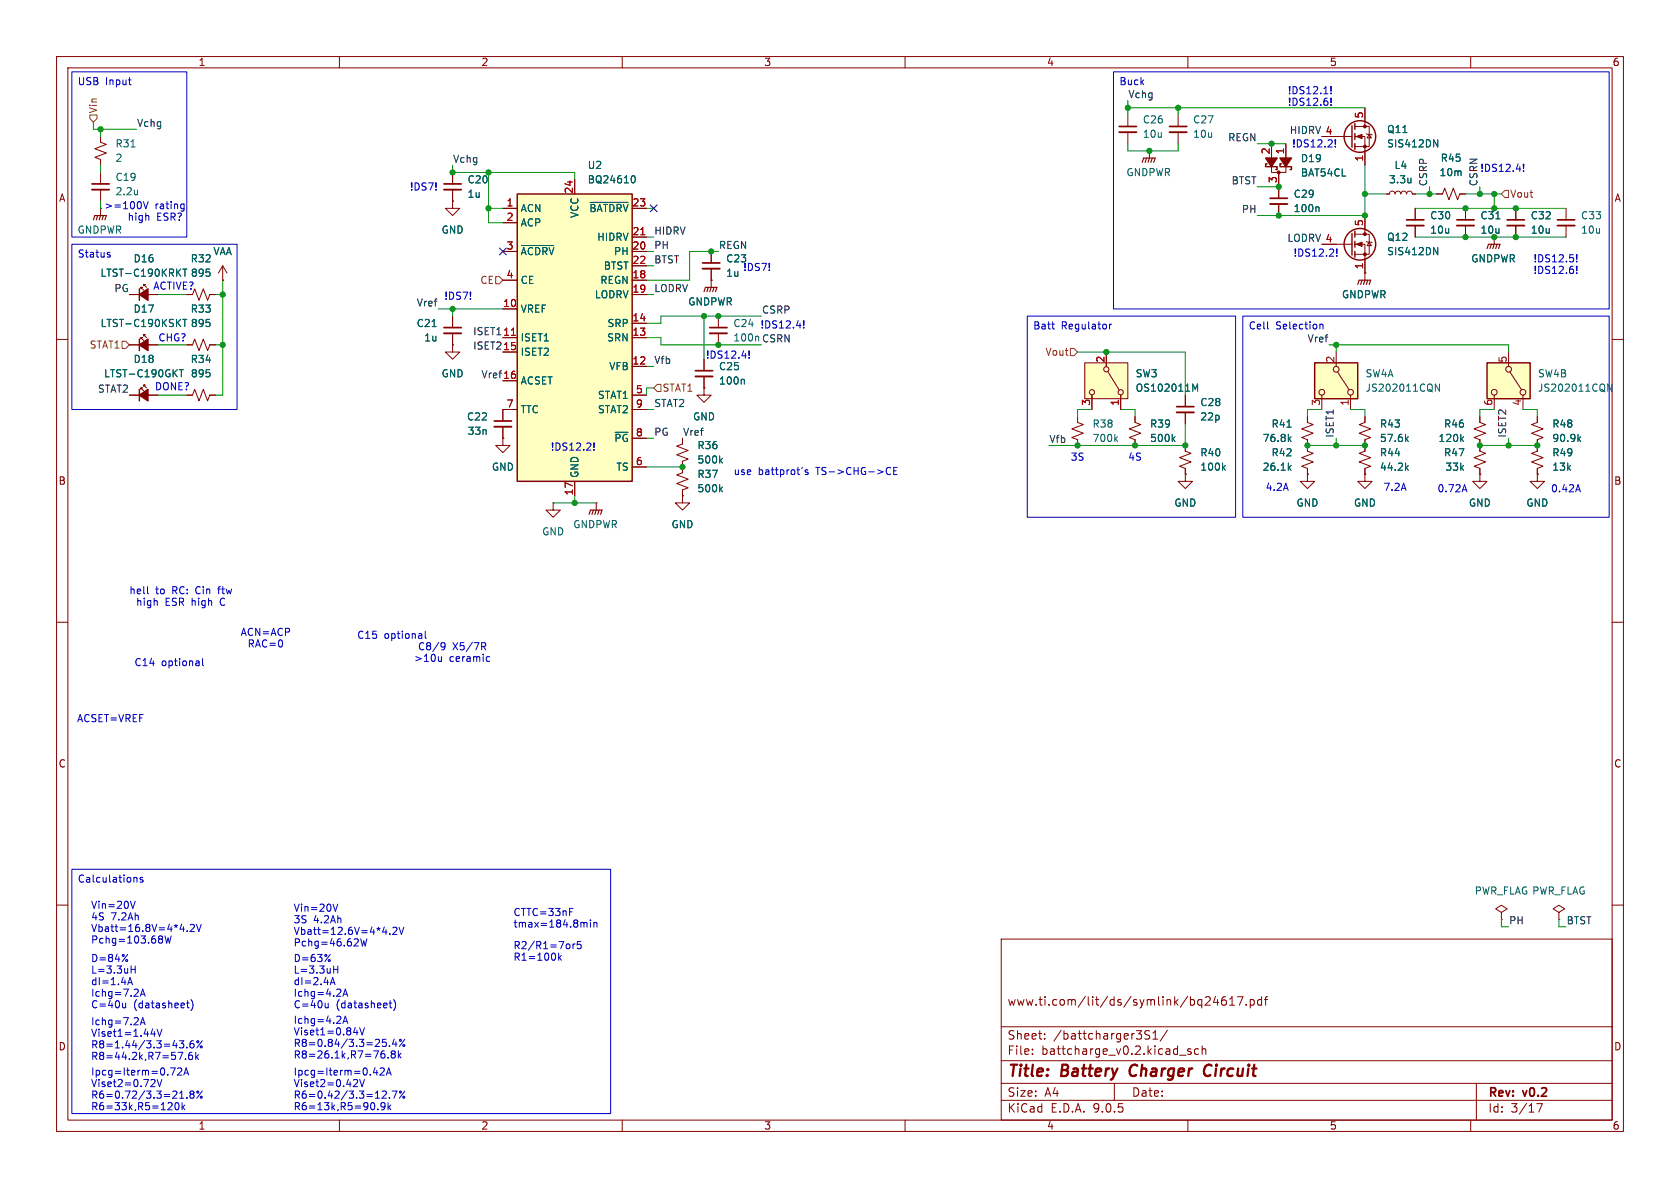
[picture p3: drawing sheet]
<svg xmlns="http://www.w3.org/2000/svg" width="297mm" height="210mm" viewBox="0 0 297 210" stroke-linecap="round" stroke-linejoin="round" font-family="sans-serif">
<defs><g id="words">
<g font-size="2.8" fill="#840000">
<text x="178" y="190.9">Title:</text>
<text x="187.7" y="190.9">Battery</text>
<text x="200.6" y="190.9">Charger</text>
<text x="214.5" y="190.9">Circuit</text>
</g>
<g font-size="2.1" fill="#840000">
<text x="178" y="178">www.ti.com/lit/ds/symlink/bq24617.pdf</text>
<text x="178" y="184">Sheet:</text>
<text x="186.2" y="184">/battcharger3S1/</text>
<text x="178" y="186.7">File:</text>
<text x="184.1" y="186.7">battcharge_v0.2.kicad_sch</text>
<text x="178" y="196.9">KiCad</text>
<text x="178" y="194.1">Size:</text>
<text x="184.7" y="194.1">A4</text>
<text x="185.7" y="196.9">E.D.A.</text>
<text x="193.3" y="196.9">9.0.5</text>
<text x="200" y="194.1">Date:</text>
<text x="263" y="194.3">Rev:</text>
<text x="263" y="196.9">Id:</text>
<text x="267.1" y="196.9">3/17</text>
<text x="269.4" y="194.3">v0.2</text>
</g>
<g font-size="1.8" fill="#840000">
<text x="35" y="11.9">1</text>
<text x="85" y="11.9">2</text>
<text x="135" y="11.9">3</text>
<text x="185" y="11.9">4</text>
<text x="235" y="11.9">5</text>
<text x="285" y="11.9">6</text>
<text x="10.3" y="35.9">A</text>
<text x="285.3" y="35.9">A</text>
<text x="261.6" y="41.5">10u</text>
<text x="10.3" y="85.9">B</text>
<text x="285.3" y="85.9">B</text>
<text x="10.3" y="135.9">C</text>
<text x="285.3" y="135.9">C</text>
<text x="10.3" y="185.9">D</text>
<text x="285.3" y="185.9">D</text>
<text x="35" y="199.9">1</text>
<text x="85" y="199.9">2</text>
<text x="135" y="199.9">3</text>
<text x="185" y="199.9">4</text>
<text x="235" y="199.9">5</text>
<text x="285" y="199.9">6</text>
</g>
<g font-size="1.8" fill="#0000c2">
<text x="13.7" y="15.4">USB</text>
<text x="18.6" y="15.4">Input</text>
<text x="197.8" y="15.4">Buck</text>
<text x="227.6" y="16.9">!DS12.1!</text>
<text x="227.6" y="18.9">!DS12.6!</text>
<text x="228.3" y="26.3">!DS12.2!</text>
<text x="72.4" y="33.9">!DS7!</text>
<text x="261.6" y="30.6">!DS12.4!</text>
<text x="18.4" y="37.2">&gt;=100V</text>
<text x="22.5" y="39.2">high</text>
<text x="27.4" y="37.2">rating</text>
<text x="27.7" y="39.2">ESR?</text>
<text x="13.7" y="45.9">Status</text>
<text x="228.6" y="45.6">!DS12.2!</text>
<text x="271" y="46.6">!DS12.5!</text>
<text x="27" y="51.4">ACTIVE?</text>
<text x="78.5" y="53.2">!DS7!</text>
<text x="131.3" y="48.1">!DS7!</text>
<text x="271" y="48.6">!DS12.6!</text>
<text x="134.4" y="58.3">!DS12.4!</text>
<text x="182.6" y="58.6">Batt</text>
<text x="187.6" y="58.6">Regulator</text>
<text x="220.7" y="58.6">Cell</text>
<text x="225.5" y="58.6">Selection</text>
<text x="27.9" y="60.6">CHG?</text>
<text x="124.7" y="63.6">!DS12.4!</text>
<text x="27.3" y="69.2">DONE?</text>
<text x="97.3" y="79.9">!DS12.2!</text>
<text x="189.2" y="81.6">3S</text>
<text x="199.3" y="81.6">4S</text>
<text x="129.6" y="84.2">use</text>
<text x="134" y="84.2">battprot's</text>
<text x="144.4" y="84.2">TS-&gt;CHG-&gt;CE</text>
<text x="223.6" y="87">4.2A</text>
<text x="244.5" y="87">7.2A</text>
<text x="254" y="87.2">0.72A</text>
<text x="274.1" y="87.2">0.42A</text>
<text x="22.8" y="105.3">hell</text>
<text x="23.9" y="107.3">high</text>
<text x="27.5" y="105.3">to</text>
<text x="29.2" y="107.3">ESR high</text>
<text x="30.6" y="105.3">RC:</text>
<text x="34.9" y="105.3">Cin</text>
<text x="39.1" y="105.3">ftw</text>
<text x="39.2" y="107.3">C</text>
<text x="42.4" y="112.6">ACN=ACP</text>
<text x="63" y="113.1">C15</text>
<text x="67.9" y="113.1">optional</text>
<text x="23.7" y="118">C14</text>
<text x="28.5" y="118">optional</text>
<text x="43.7" y="114.7">RAC=0</text>
<text x="73.1" y="117.2">&gt;10u</text>
<text x="73.8" y="115.2">C8/9</text>
<text x="79.4" y="117.2">ceramic</text>
<text x="80" y="115.2">X5/7R</text>
<text x="13.5" y="127.9">ACSET=VREF</text>
<text x="13.7" y="156.3">Calculations</text>
<text x="16" y="161">Vin=20V</text>
<text x="51.8" y="161.4">Vin=20V</text>
<text x="16" y="163">4S</text>
<text x="16" y="165.1">Vbatt=16.8V=4*4.2V</text>
<text x="16" y="167.1">Pchg=103.68W</text>
<text x="19.6" y="163">7.2Ah</text>
<text x="51.8" y="163.4">3S</text>
<text x="51.8" y="165.5">Vbatt=12.6V=4*4.2V</text>
<text x="51.8" y="167.5">Pchg=46.62W</text>
<text x="55.4" y="163.4">4.2Ah</text>
<text x="90.7" y="168">R2/R1=7or5</text>
<text x="90.7" y="162.3">CTTC=33nF</text>
<text x="90.7" y="164.3">tmax=184.8min</text>
<text x="16" y="170.4">D=84%</text>
<text x="16" y="172.4">L=3.3uH</text>
<text x="51.8" y="170.4">D=63%</text>
<text x="51.8" y="172.4">L=3.3uH</text>
<text x="90.7" y="170">R1=100k</text>
<text x="16" y="174.5">dI=1.4A</text>
<text x="16" y="176.5">Ichg=7.2A</text>
<text x="16" y="178.6">C=40u</text>
<text x="23.6" y="178.6">(datasheet)</text>
<text x="51.8" y="174.5">dI=2.4A</text>
<text x="51.8" y="176.5">Ichg=4.2A</text>
<text x="51.8" y="178.6">C=40u</text>
<text x="59.4" y="178.6">(datasheet)</text>
<text x="16" y="181.6">Ichg=7.2A</text>
<text x="16" y="183.6">Viset1=1.44V</text>
<text x="16" y="185.7">R8=1.44/3.3=43.6%</text>
<text x="51.8" y="181.3">Ichg=4.2A</text>
<text x="51.8" y="183.4">Viset1=0.84V</text>
<text x="51.8" y="185.4">R8=0.84/3.3=25.4%</text>
<text x="16" y="187.7">R8=44.2k,R7=57.6k</text>
<text x="16" y="190.5">Ipcg=Iterm=0.72A</text>
<text x="51.8" y="187.4">R8=26.1k,R7=76.8k</text>
<text x="51.8" y="190.5">Ipcg=Iterm=0.42A</text>
<text x="16" y="192.5">Viset2=0.72V</text>
<text x="16" y="194.5">R6=0.72/3.3=21.8%</text>
<text x="16" y="196.6">R6=33k,R5=120k</text>
<text x="51.8" y="192.5">Viset2=0.42V</text>
<text x="51.8" y="194.5">R6=0.42/3.3=12.7%</text>
<text x="51.8" y="196.6">R6=13k,R5=90.9k</text>
</g>
<g font-size="1.8" fill="#0f0f0f">
<text x="199.4" y="17.4">Vchg</text>
<text x="24.1" y="22.5">Vchg</text>
<text x="227.9" y="23.8">HIDRV 4</text>
<text x="80" y="28.9">Vchg</text>
<text x="217" y="25.1">REGN</text>
<text x="217.6" y="32.7">BTST</text>
<text x="252.4" y="33" transform="rotate(-90 252.4 33)">CSRP</text>
<text x="261.3" y="33" transform="rotate(-90 261.3 33)">CSRN</text>
<text x="115.6" y="41.6">HIDRV</text>
<text x="219.4" y="37.8">PH</text>
<text x="115.6" y="44.1">PH</text>
<text x="115.6" y="46.6">BTST</text>
<text x="127" y="44.1">REGN</text>
<text x="227.5" y="42.8">LODRV 4</text>
<text x="20.1" y="51.7">PG</text>
<text x="115.6" y="51.7">LODRV</text>
<text x="73.6" y="54.3">Vref</text>
<text x="83.6" y="59.3">ISET1</text>
<text x="134.6" y="55.5">CSRP</text>
<text x="83.6" y="61.9">ISET2</text>
<text x="115.6" y="64.4">Vfb</text>
<text x="129.5" y="60.6">100n CSRN</text>
<text x="231.1" y="60.6">Vref</text>
<text x="17.2" y="69.5">STAT2</text>
<text x="85" y="67">Vref 16</text>
<text x="115.6" y="72">STAT2</text>
<text x="115.6" y="77.1">PG</text>
<text x="120.6" y="77.1">Vref</text>
<text x="235.9" y="77.5" transform="rotate(-90 235.9 77.5)">ISET1</text>
<text x="266.4" y="77.5" transform="rotate(-90 266.4 77.5)">ISET2</text>
<text x="185.4" y="78.4">Vfb</text>
<text x="266.7" y="163.5">PH</text>
<text x="276.9" y="163.5">BTST</text>
</g>
<g font-size="1.8" fill="#725600">
<text x="17.4" y="20.1" transform="rotate(-90 17.4 20.1)">Vin</text>
<text x="266.9" y="35.2">Vout</text>
<text x="84.8" y="50.4">CE</text>
<text x="15.8" y="61.8">STAT1</text>
<text x="184.7" y="63.1">Vout</text>
<text x="117" y="69.4">STAT1</text>
</g>
<g font-size="1.8" fill="#006464">
<text x="201.9" y="22">C26</text>
<text x="210.8" y="22">C27</text>
<text x="245.1" y="23.7">Q11</text>
<text x="20.3" y="28.8">2</text>
<text x="20.3" y="26.3">R31</text>
<text x="201.9" y="24.6">10u</text>
<text x="210.8" y="24.6">10u</text>
<text x="229.9" y="28.9">D19</text>
<text x="245.1" y="26.3">SIS412DN</text>
<text x="254.6" y="28.8">R45</text>
<text x="20.3" y="32.2">C19</text>
<text x="20.3" y="34.7">2.2u</text>
<text x="82.6" y="35.2">1u</text>
<text x="82.6" y="32.6">C20</text>
<text x="103.8" y="30.1">U2</text>
<text x="103.8" y="32.6">BQ24610</text>
<text x="199" y="31.3">GNDPWR</text>
<text x="228.6" y="35.2">C29</text>
<text x="229.9" y="31.4">BAT54CL</text>
<text x="245.5" y="32.6">3.3u</text>
<text x="246.4" y="30.1">L4</text>
<text x="254.4" y="31.3">10m</text>
<text x="13.6" y="41.5">GNDPWR</text>
<text x="78" y="41.5">GND</text>
<text x="91.9" y="37.7">ACN</text>
<text x="91.9" y="40.2">ACP</text>
<text x="102.5" y="38.6" transform="rotate(-90 102.5 38.6)">VCC</text>
<text x="104.1" y="37.7">~{BATDRV}</text>
<text x="228.6" y="37.7">100n</text>
<text x="252.7" y="39">C30</text>
<text x="252.7" y="41.5">10u</text>
<text x="261.6" y="39">C31</text>
<text x="270.5" y="39">C32</text>
<text x="270.5" y="41.5">10u</text>
<text x="279.4" y="39">C33</text>
<text x="279.4" y="41.5">10u</text>
<text x="23.5" y="46.6">D16</text>
<text x="33.6" y="46.6">R32</text>
<text x="37.6" y="45.3">VAA</text>
<text x="91.9" y="45.3">~{ACDRV}</text>
<text x="105.5" y="42.8">HIDRV</text>
<text x="106.6" y="47.9">BTST</text>
<text x="108.4" y="45.3">PH</text>
<text x="128.3" y="46.6">C23</text>
<text x="245.1" y="42.8">Q12</text>
<text x="245.1" y="45.3">SIS412DN</text>
<text x="260" y="46.6">GNDPWR</text>
<text x="17.7" y="49.1">LTST-C190KRKT</text>
<text x="33.6" y="49.1">895</text>
<text x="91.9" y="50.4">CE</text>
<text x="105.1" y="52.9">LODRV</text>
<text x="106" y="50.4">REGN</text>
<text x="128.3" y="49.1">1u</text>
<text x="237.1" y="52.9">GNDPWR</text>
<text x="17.7" y="58">LTST-C190KSKT</text>
<text x="23.5" y="55.5">D17</text>
<text x="33.6" y="55.5">R33</text>
<text x="33.6" y="58">895</text>
<text x="73.6" y="58">C21</text>
<text x="91.9" y="55.5">VREF</text>
<text x="107.3" y="58">SRP</text>
<text x="121.6" y="54.2">GNDPWR</text>
<text x="129.5" y="58">C24</text>
<text x="23.5" y="64.4">D18</text>
<text x="33.6" y="64.4">R34</text>
<text x="74.9" y="60.6">1u</text>
<text x="91.9" y="60.6">ISET1</text>
<text x="91.9" y="63.1">ISET2</text>
<text x="107.2" y="60.6">SRN</text>
<text x="107.6" y="65.6">VFB</text>
<text x="127" y="65.6">C25</text>
<text x="18.3" y="66.9">LTST-C190GKT</text>
<text x="33.6" y="66.9">895</text>
<text x="78" y="66.9">GND</text>
<text x="91.9" y="68.2">ACSET</text>
<text x="105.6" y="70.7">STAT1</text>
<text x="127" y="68.2">100n</text>
<text x="200.7" y="66.9">SW3</text>
<text x="200.7" y="69.4">OS102011M</text>
<text x="212.1" y="72">C28</text>
<text x="241.3" y="69.4">JS202011CQN</text>
<text x="241.3" y="66.9">SW4A</text>
<text x="271.8" y="69.4">JS202011CQN</text>
<text x="271.8" y="66.9">SW4B</text>
<text x="82.5" y="74.5">C22</text>
<text x="82.6" y="77.1">33n</text>
<text x="91.9" y="73.3">TTC</text>
<text x="105.6" y="73.3">STAT2</text>
<text x="122.4" y="74.5">GND</text>
<text x="193" y="75.8">R38</text>
<text x="203.2" y="75.8">R39</text>
<text x="212.1" y="74.5">22p</text>
<text x="224.7" y="75.8">R41</text>
<text x="243.8" y="75.8">R43</text>
<text x="255.2" y="75.8">R46</text>
<text x="274.3" y="75.8">R48</text>
<text x="86.9" y="83.4">GND</text>
<text x="108.5" y="78.3">~{PG}</text>
<text x="108.9" y="83.4">TS</text>
<text x="123.2" y="79.6">R36</text>
<text x="123.2" y="82.1">500k</text>
<text x="193" y="78.3">700k</text>
<text x="203.2" y="78.3">500k</text>
<text x="212.1" y="80.9">R40</text>
<text x="212.1" y="83.4">100k</text>
<text x="223.1" y="83.4">26.1k</text>
<text x="223.1" y="78.3">76.8k</text>
<text x="224.7" y="80.9">R42</text>
<text x="243.8" y="78.3">57.6k</text>
<text x="243.8" y="80.9">R44</text>
<text x="243.8" y="83.4">44.2k</text>
<text x="254.2" y="78.3">120k</text>
<text x="255.2" y="80.9">R47</text>
<text x="255.4" y="83.4">33k</text>
<text x="274.3" y="83.4">13k</text>
<text x="274.3" y="78.3">90.9k</text>
<text x="274.3" y="80.9">R49</text>
<text x="102.5" y="84.6" transform="rotate(-90 102.5 84.6)">GND</text>
<text x="123.2" y="84.7">R37</text>
<text x="123.2" y="87.2">500k</text>
<text x="207.5" y="89.8">GND</text>
<text x="229.1" y="89.8">GND</text>
<text x="239.3" y="89.8">GND</text>
<text x="259.6" y="89.8">GND</text>
<text x="269.7" y="89.8">GND</text>
<text x="95.8" y="94.8">GND</text>
<text x="101.3" y="93.6">GNDPWR</text>
<text x="118.6" y="93.6">GND</text>
<text x="260.6" y="158.3">PWR_FLAG PWR_FLAG</text>
</g>
<g font-size="1.8" fill="#a90000">
<text x="234.2" y="23.9">4</text>
<text x="241" y="21" transform="rotate(-90 241 21)">5</text>
<text x="224.5" y="27.4" transform="rotate(-90 224.5 27.4)">2</text>
<text x="227.1" y="27.4" transform="rotate(-90 227.1 27.4)">1</text>
<text x="241" y="28.6" transform="rotate(-90 241 28.6)">1</text>
<text x="101.3" y="34.3" transform="rotate(-90 101.3 34.3)">24</text>
<text x="225.8" y="32.5" transform="rotate(-90 225.8 32.5)">3</text>
<text x="89.5" y="36.6">1</text>
<text x="89.5" y="39.1">2</text>
<text x="111.7" y="36.6">23</text>
<text x="111.7" y="41.7">21</text>
<text x="241" y="40.1" transform="rotate(-90 241 40.1)">5</text>
<text x="89.5" y="44.2">3</text>
<text x="111.7" y="44.2">20</text>
<text x="111.7" y="46.7">22</text>
<text x="234.2" y="42.9">4</text>
<text x="241" y="47.7" transform="rotate(-90 241 47.7)">1</text>
<text x="89.5" y="49.3">4</text>
<text x="111.7" y="49.3">18</text>
<text x="111.7" y="51.8">19</text>
<text x="88.9" y="54.4">10</text>
<text x="88.9" y="59.4">11</text>
<text x="111.7" y="56.9">14</text>
<text x="111.7" y="59.4">13</text>
<text x="88.9" y="62">15</text>
<text x="111.7" y="64.5">12</text>
<text x="195.3" y="64.2" transform="rotate(-90 195.3 64.2)">2</text>
<text x="236" y="64.2" transform="rotate(-90 236 64.2)">2</text>
<text x="266.4" y="64.2" transform="rotate(-90 266.4 64.2)">5</text>
<text x="88.9" y="67.1">16</text>
<text x="112.3" y="69.6">5</text>
<text x="192.8" y="71.8" transform="rotate(-90 192.8 71.8)">3</text>
<text x="197.9" y="71.8" transform="rotate(-90 197.9 71.8)">1</text>
<text x="233.4" y="71.8" transform="rotate(-90 233.4 71.8)">3</text>
<text x="238.5" y="71.8" transform="rotate(-90 238.5 71.8)">1</text>
<text x="263.9" y="71.8" transform="rotate(-90 263.9 71.8)">6</text>
<text x="269" y="71.8" transform="rotate(-90 269 71.8)">4</text>
<text x="89.5" y="72.1">7</text>
<text x="112.3" y="72.1">9</text>
<text x="112.3" y="77.2">8</text>
<text x="112.3" y="82.3">6</text>
<text x="101.3" y="87.7" transform="rotate(-90 101.3 87.7)">17</text>
</g>
</g></defs>
<g fill="none" stroke="#840000" stroke-width=".18">
<path d="M10 10h277v190h-277zM12 12h273v186h-273zM60 10v2M110 10v2M160 10v2M210 10v2M260 10v2M125.7 44.5v2M125.7 47.5v2M10 60h2M33 69.9h1l.4-1.1 .8 2.1 .7-2.1 .8 2.1 .4-1h1M88.9 77.5v1.2h-1.3l1.3 1.3 1.3-1.3h-1.3"/>
<path d="M88.9 77.5h.1M88.9 72.4v2M88.9 75.4v2.1M209.5 78.7v1.1l1.1 .3-2.1 .8 2.1 .8-2.1 .7 1 .4v1M209.5 69.9v2M209.5 72.9v2M271.8 73.7v1l-1 .4 2 .7-2 .8 2 .7-1 .4v1M285 60h2M105.4 88.9h.1M105.4 88.9v1.3M209.5 83.8v1.3h1.3l-1.3 1.3-1.2-1.3h1.2M209.5 83.8h.1"/>
<path d="M10 110h2M285 110h2M10 160h2M177 166h108v32h-108zM214.9 176.1l-.4 1.1h1M215.2 176.7v1M216.7 176.2a.59 .59 0 0 0-.7 .6v.6l.1 .2 .4 .1 .2-.1 .1-.5-.1-.3h-.5l-.2 .3M217.4 177.7h.8M217.4 176.6l.4-.4v1.5M218.7 176.2h1l-.6 1.5M220.3 177.6v.1M221 176.8l.5-.1 .2 .3v.4l-.1 .2h-.6"/>
<path d="M221 176.7v1.5M223 176.8l-.4-.1-.3 .3v.4l.2 .2h.5M223 176.2v1.5M223.5 176.7h.6M224.1 176.2l-.4 .2v1.3M285 160h2M60 198v2M110 198v2M160 198v2M177 194.5h108M177 191.5h108M177 187.5h108"/>
<path d="M177 181.5h108M182.5 186.3v.1M182.5 185.5v.1M184.7 183.6v.1M184.7 182.8v.1M197 191.5v3M202.4 182.6l.8 .7v.3l-.2 .1-.6-.1M203.2 182.3l-.5-.1-.3 .3M203.8 183.7h.9M203.8 182.6l.4-.4v1.5M206.4 182.1l-1.3 2M208.5 186.5h1.2"/>
<path d="M210 198v2M210.5 185.5l-.3-.1-.2 .2v.2l.5 .2v.3h-.5M211.9 185.5l-.4-.1-.3 .3v.4l.1 .2h.6M212.5 185.5l.2-.1 .4 .1 .1 .9M212.5 184.9v1.5M260 198v2M261 191.5v6.5M271.7 195.1h1l-.7 1.5"/>
</g>
<path d="M200 188.5a1.27 1.27 0 0 0 0 1.6M213.8 188.2a1.13 1.13 0 0 0-.9 .7 1.13 1.13 0 0 0 .2 1.2l.3 .1 .5-.1" fill="none" stroke="#840000" stroke-width=".4"/>
<path d="M124.2 46.5h3.1M87.4 74.4h3M208 71.9h3.1" fill="none" stroke="#840000" stroke-width=".3"/>
<path d="M124.2 47.5h3.1M87.4 75.4h3M208 72.9h3.1" fill="none" stroke="#840000" stroke-width=".33"/>
<path d="M279.1 77.6l.4 .4M279.5 77.2l-.5 .5M216.3 82.6l.3 .5M216.6 82.3l-.5 .5" fill="none" stroke="#006464" stroke-width=".18"/>
<path d="M104.1 90.9l.3-.7h2l-.2 .7M104.9 90.2l-.3 .7M105.4 90.2l-.2 .7M105.9 90.2l-.2 .7" fill="none" stroke="#840000" stroke-width=".2"/>
<path d="M262.9 64.1h7.6v6.4h-7.6z" fill="#ffffc2"/>
<g fill="none" stroke="#840000" stroke-width=".18">
<path d="M200.7 73.7v1l1 .4-2.1 .7 2.1 .8-2.1 .7 1.1 .4v1M264.2 69.9v2.5M266.7 62.2v2.6M267 65.8l2 3.1M269.2 69.9v2.5"/>
<circle cx="264.2" cy="69.3" r=".51"/>
<circle cx="266.7" cy="65.3" r=".51"/>
<circle cx="269.2" cy="69.3" r=".51"/>
</g>
<path d="M262.9 64.1h7.6v6.4h-7.6z" fill="none" stroke="#840000" stroke-width=".25"/>
<path d="M207.4 77.6l.3 .4M207.7 77.2l-.5 .5M285 67.9v1.3l-.8-1.3v1.3" fill="none" stroke="#006464" stroke-width=".18"/>
<path d="M91.4 34.3h20.4v50.8h-20.4z" fill="#ffffc2"/>
<g fill="none" stroke="#840000" stroke-width=".25">
<path d="M91.4 34.3h20.4v50.8h-20.4zM224 29h-.3v.5h2.1v.5h-.3M226.5 29h-.2v.5h2v.5h-.2M239 22.2v3.8M239.5 21.8v1.1M239.5 23.6v1M239.5 25.4v1M24.6 51.1v2M24.6 59.9v2.1"/>
<circle cx="240.4" cy="24.1" r="2.79"/>
</g>
<g fill="none" stroke="#840000" stroke-width=".18">
<path d="M241.3 19.1v3.3M80 35.6v1.2h1.3l-1.3 1.3-1.3-1.3h1.3M80 35.6h.1M80 30.5v2M80 33.5v2.1M88.9 36.8h2.5M88.9 39.4h2.5M101.6 31.8v2.5M111.8 36.8h2.5M199.4 20.3v2.1M199.4 23.4v2M203.2 26.7h.1"/>
<path d="M203.2 26.7v1.2M208.3 20.3v2.1M208.3 23.4v2M224.8 29.2v1.3h2.5v-1.3M224.8 25.4v2.5M226.1 30.5v2.5M227.3 25.4v2.5M233.7 24.1h5.3M239.5 22.4h2.6v3.5h-2.6M239.5 24.1h1.8v5.1M241.6 23.6l.1 .1h.7l.2 .2M242.1 23.7l.3 .7h-.7z"/>
<path d="M250.2 36.8v2.1M250.2 39.9v2M254 34.3h1l.4-1 .8 2 .7-2 .8 2 .4-1h1M259.1 36.8v2.1M259.1 39.9v2M268 36.8v2.1M268 39.9v2M276.9 36.8v2.1M276.9 39.9v2M22.9 52.1h5M24.9 59.9v-.2h.2h-.2l.5 .5M24.9 51.1v-.3h.2h-.2l.5 .5"/>
<path d="M25.4 59.4v-.2h.3h-.3l.5 .5M25.4 50.5v-.2h.3h-.3l.5 .5M33 52.1h1l.4-1 .8 2 .7-2 .8 2 .4-1h1M39.4 49.5h.1M39.4 47l-.8 1.3M39.4 47l.7 1.3M39.4 47v2.5M80 55.9v2M80 58.9v2.1M88.9 44.5h2.5M88.9 49.5h2.5M88.9 54.6h2.5"/>
<path d="M88.9 59.7h2.5M111.8 44.5h2.5M111.8 49.5h2.5M111.8 59.7h2.5M111.8 41.9h2.5M111.8 47h2.5M111.8 52.1h2.5M111.8 57.2h2.5M125.7 49.5h.1M125.7 49.5v1.3M127 55.9v2M127 58.9v2.1"/>
<path d="M264.2 41.9v1.3M22.9 61h5M33 61h1l.4-1.1 .8 2.1 .7-2.1 .8 2.1 .4-1h1M80 61v1.2h-1.3l1.3 1.3 1.3-1.3h-1.3M80 61h.1M88.9 62.2h2.5M88.9 67.3h2.5M88.9 72.4h2.5M111.8 72.4h2.5M111.8 64.8h2.5M111.8 69.9h2.5M111.8 77.5h2.5"/>
<path d="M124.5 68.6v1.3h1.2l-1.2 1.2-1.3-1.2h1.3M124.5 68.6h.1M124.5 63.5v2M124.5 66.5v2.1M190.5 73.7v1l1 .4-2 .7 2 .8-2 .7 1 .4v1M261.6 78.7v1.1l1 .3-2 .8 2 .8-2 .7 1 .4v1M271.8 78.7v1.1l-1 .3 2 .8-2 .8 2 .7-1 .4v1M97.8 88.9v1.3h1.3l-1.3 1.2-1.3-1.2h1.3M97.8 88.9h.1M101.6 85.1v2.5M111.8 82.6h2.5M261.6 83.8v1.3h-1.3l1.3 1.3 1.3-1.3h-1.3"/>
<path d="M261.6 83.8h.1M271.8 83.8v1.3h1.2l-1.2 1.3-1.3-1.3h1.3M271.8 83.8h.1M275.6 161.3l1-.6-1-.7-1 .7 1 .6v1.3M275.6 162.6h.1"/>
</g>
<g fill="none" stroke="#006464" stroke-width=".18">
<path d="M104.3 35.8h6.7M111.8 31.1h.1a.68 .68 0 0 1 .4 .6 .68 .68 0 0 1-.4 .6h-.1M253.4 24.7l.8 1.3v-1.3M264.5 38.7h.7M32.3 56.5h.7M32.3 47.6h.8M32.7 56.5v1.2M32.7 47.6v1.2M76.4 57.7h.7M92.2 43.4h5.7M131.4 67l.2 .2v.7M197.2 77.6l.4 .4"/>
<path d="M197.6 77.2l-.5 .5"/>
</g>
<path d="M90.4 59.3h.7M113.3 41.5h.7" fill="none" stroke="#a90000" stroke-width=".18"/>
<path d="M201.9 28.7l.3-.8h2l-.2 .8M202.7 27.9l-.3 .8M203.2 27.9l-.3 .8M203.7 27.9l-.2 .8M124.5 51.6l.2-.8h2l-.2 .8M125.2 50.8l-.2 .8M125.7 50.8l-.2 .8M126.2 50.8l-.2 .8M262.9 43.9l.2-.7h2.1l-.3 .7M263.7 43.2l-.3 .7M264.2 43.2l-.3 .7M264.7 43.2l-.3 .7" fill="none" stroke="#840000" stroke-width=".2"/>
<path d="M78.5 32.5h3M197.9 22.4h3M206.8 22.4h3M248.7 38.9h3M257.6 38.9h3M266.4 38.9h3.1M275.3 38.9h3.1M78.5 57.9h3M125.5 57.9h3M122.9 65.5h3.1" fill="none" stroke="#840000" stroke-width=".3"/>
<path d="M78.5 33.5h3M197.9 23.4h3M206.8 23.4h3M248.7 39.9h3M257.6 39.9h3M266.4 39.9h3.1M275.3 39.9h3.1M78.5 58.9h3M125.5 58.9h3M122.9 66.5h3.1" fill="none" stroke="#840000" stroke-width=".33"/>
<g fill="#840000" stroke="#840000" stroke-width=".18">
<path d="M239.8 24.1l1-.4v.8z"/>
<circle cx="241.3" cy="22.4" r=".25"/>
<circle cx="241.3" cy="25.9" r=".25"/>
<circle cx="226.1" cy="30.5" r=".25"/>
</g>
<g fill="#840000" stroke="#840000" stroke-width=".25">
<path d="M24.6 61l1.6-1.1v2.1z"/>
<path d="M24.6 52.1l1.6-1v2z"/>
<path d="M226.3 27.9h2l-1 1.6z"/>
<path d="M223.7 27.9h2.1l-1 1.6z"/>
</g>
<path d="M191.8 64.1h7.6v6.4h-7.6z" fill="#ffffc2"/>
<g fill="none" stroke="#840000" stroke-width=".18">
<path d="M17.8 36.8h.1M17.8 24.1v1l1 .4-2 .8 2 .8-2 .7 1 .4v1M17.8 30.5v2M17.8 33.5v2.1M17.8 36.8v1.3M226.1 33v2.1M226.1 36.1v2M241.3 38.1v3.3M245.1 34.3h.5l.2-.4 .3-.1 .4 .1 .1 .4 .2-.4 .3-.1 .4 .1 .1 .4 .2-.4 .4-.1 .3 .1 .2 .4 .1-.4 .4-.1 .3 .1 .2 .4h.5M233.7 43.2h5.3M239.5 41.4h2.6v3.6h-2.6M239.5 43.2h1.8v6.3"/>
<path d="M241.3 48.3h.1M241.6 42.7l.1 .1h.7l.2 .1M242.1 42.8l.3 .6h-.7zM22.9 69.9h5M24.9 68.8v-.2h.2h-.2l.5 .5M25.4 68.3v-.2h.3h-.3l.5 .5M120.6 77.5v1l-1 .4 2.1 .7-2.1 .8 2.1 .8-1.1 .3v2.1l-1 .3 2.1 .8-2.1 .8 2.1 .7-1.1 .4v1M191.8 64.1h7.6v6.4h-7.6zM193 69.9v2.5M195.6 62.2v2.6M195.8 65.7l2.1 3.3M198.1 69.9v2.5"/>
<path d="M120.6 87.6v1.3h1.3l-1.3 1.3-1.2-1.3h1.2M120.6 87.6h.1M265.4 161.3l1-.6-1-.7-1 .7 1 .6v1.3M265.4 162.6h.1"/>
<circle cx="193" cy="69.3" r=".46"/>
<circle cx="195.6" cy="65.3" r=".46"/>
<circle cx="198.1" cy="69.3" r=".46"/>
</g>
<g fill="none" stroke="#006464" stroke-width=".18">
<path d="M23.2 26h.7M24.3 33.6v.8M24.3 34.3l-.1 .1M233 36.6l.2 .2v.6M249.4 31.5v.8M249.4 32.2v.1M253.4 43.8l.8 1.2v-1.2M31.7 65.3h.7M32.1 65.3v1.3M210.9 67.9l.4 .9 .4-.9v1.3M127.4 81.4l.3 .5M127.4 86.5l.3 .4"/>
<path d="M127.7 81l-.5 .5M127.7 86.1l-.5 .5"/>
</g>
<path d="M16.5 38.9l.3-.8h2l-.3 .8M17.3 38.1l-.3 .8M17.8 38.1l-.3 .8M18.3 38.1l-.3 .8M240 50.3l.3-.8h2l-.2 .8M240.8 49.5l-.3 .8M241.3 49.5l-.3 .8M241.8 49.5l-.2 .8" fill="none" stroke="#840000" stroke-width=".2"/>
<g fill="none" stroke="#840000" stroke-width=".25">
<path d="M239 41.3v3.8M239.5 40.9v1M239.5 42.7v1M239.5 44.5v1M24.6 68.8v2.1"/>
<circle cx="240.4" cy="43.2" r="2.79"/>
</g>
<g fill="#840000" stroke="#840000" stroke-width=".18">
<path d="M239.8 43.2l1-.4v.8z"/>
<circle cx="241.3" cy="41.4" r=".25"/>
<circle cx="241.3" cy="45" r=".25"/>
</g>
<path d="M16.3 32.5h3M224.5 35.1h3.1" fill="none" stroke="#840000" stroke-width=".3"/>
<path d="M16.3 33.5h3M224.5 36.1h3.1" fill="none" stroke="#840000" stroke-width=".33"/>
<path d="M24.6 69.9l1.6-1.1v2.1z" fill="#840000" stroke="#840000" stroke-width=".25"/>
<path d="M232.4 64.1h7.6v6.4h-7.6z" fill="#ffffc2"/>
<g fill="none" stroke="#840000" stroke-width=".18">
<path d="M241.3 19.1v2.5M80 35.6h.1M80 30.5v2M80 33.5v2.1M88.9 36.8h2.5M88.9 39.4h2.5M101.6 31.8v2.5M111.8 36.8h2.5M224.8 25.4v2.5M226.1 30.5v4.6M226.1 36.1v2M227.3 25.4v2.5"/>
<path d="M233.7 24.1h2.5M241.3 26.7v2.5M241.3 38.1v2.5M245.1 34.3h.5M249.7 34.3h.5M250.2 36.8v2.1M250.2 39.9v2M254 34.3h1M258.1 34.3h1M259.1 36.8v2.1M259.1 39.9v2M268 36.8v2.1"/>
<path d="M268 39.9v2M22.9 52.1h1.7M26.2 52.1h1.7M33 52.1h1M37.1 52.1h1M39.4 49.5h.1M80 55.9v2M80 58.9v2.1M88.9 44.5h2.5M88.9 49.5h2.5M88.9 54.6h2.5M88.9 59.7h2.5"/>
<path d="M111.8 52.1h2.5M111.8 44.5h2.5M111.8 49.5h2.5M111.8 59.7h2.5M111.8 41.9h2.5M111.8 47h2.5M111.8 57.2h2.5M125.7 49.5h.1M125.7 44.5v2M125.7 47.5v2M233.7 43.2h2.5M241.3 48.3h.1"/>
<path d="M241.3 45.7v2.6M22.9 61h1.7M22.9 69.9h1.7M26.2 61h1.7M26.2 69.9h1.7M33 61h1M33 69.9h1M37.1 61h1M37.1 69.9h1M80 61h.1M88.9 77.5h.1M88.9 75.4v2.1"/>
<path d="M88.9 62.2h2.5M88.9 67.3h2.5M91.4 72.4h-2.5v2M111.8 69.9h2.5M111.8 72.4h2.5M111.8 64.8h2.5M111.8 77.5h2.5M120.6 77.5v1M124.5 68.6h.1M124.5 63.5v2M124.5 66.5v2.1M193 69.9v2.5"/>
<path d="M195.6 62.2v2.6M198.1 69.9v2.5M200.7 73.7v1M200.7 77.7v1M209.5 69.9v2M209.5 72.9v2M209.5 78.7v1.1M231.1 73.7v1l1.1 .4-2.1 .7 2.1 .8-2.1 .7 1 .4v2.1l1.1 .3-2.1 .8 2.1 .8-2.1 .7 1 .4v1M233.7 69.9v2.5M236.2 62.2v2.6M236.5 65.8l2 3.1M238.8 69.9v2.5"/>
<path d="M241.3 73.7v1l-1 .4 2 .7-2 .8 2 .7-1 .4v2.1l-1 .3 2 .8-2 .8 2 .7-1 .4v1M261.6 73.7v1l1 .4-2 .7 2 .8-2 .7 1 .4v2.1M271.8 73.7v1M271.8 77.7v2.1M101.6 85.1v2.5M111.8 82.6h2.5M120.6 87.6h.1M120.6 81.5v2.1M120.6 86.6v1M209.5 83.8h.1M209.5 82.8v1M231.1 83.8v1.3h-1.2l1.2 1.3 1.3-1.3h-1.3"/>
<path d="M231.1 83.8h.1M241.3 83.8v1.3h1.3l-1.3 1.3-1.3-1.3h1.3M241.3 83.8h.1M261.6 83.8h.1M261.6 82.8v1M271.8 83.8h.1M271.8 82.8v1"/>
<circle cx="233.7" cy="69.3" r=".51"/>
<circle cx="236.2" cy="65.3" r=".51"/>
<circle cx="238.8" cy="69.3" r=".51"/>
</g>
<path d="M232.4 64.1h7.6v6.4h-7.6z" fill="none" stroke="#840000" stroke-width=".25"/>
<g fill="none" stroke="#006464" stroke-width=".18">
<path d="M104.3 35.8h6.7M111.8 31.1h.1a.68 .68 0 0 1 .4 .6 .68 .68 0 0 1-.4 .6h-.1M233 36.6l.2 .2v.6M249.4 31.5v.8M249.4 32.2v.1M253.4 24.7l.8 1.3v-1.3M264.5 38.7h.7M32.3 56.5h.7M32.3 47.6h.8M32.7 56.5v1.2M32.7 47.6v1.2M76.4 57.7h.7"/>
<path d="M92.2 43.4h5.7M253.4 43.8l.8 1.2v-1.2M31.7 65.3h.7M32.1 65.3v1.3M131.4 67l.2 .2v.7M207.4 77.6l.3 .4M207.7 77.2l-.5 .5M210.9 67.9l.4 .9 .4-.9v1.3M227.5 75.5h.7M227.9 77.6l.3 .4M228.2 77.2l-.4 .5M248.6 77.6l.4 .4"/>
<path d="M249 77.2l-.5 .5M254.5 67.9v1.3l-.8-1.3v1.3M258.4 77.6l.3 .4M258.7 77.2l-.5 .5M279.1 77.6l.4 .4M279.5 77.2l-.5 .5M127.4 81.4l.3 .5M127.4 86.5l.3 .4M127.7 81l-.5 .5M127.7 86.1l-.5 .5M216.3 82.6l.3 .5M216.6 82.3l-.5 .5"/>
<path d="M227.9 82.6l.3 .5M228.2 82.3l-.4 .5M248.6 82.6l.4 .5M249 82.3l-.5 .5"/>
</g>
<path d="M15.9 20.3h1.2v.7l-.6 .6-.6-.6zM266.1 33.7h.6v1.2h-.6l-.7-.6zM87.6 48.9h.7l.6 .6-.6 .7h-.7zM21.6 60.3h.6l.7 .7-.7 .6h-.6zM116.2 67.9h.6v1.3h-.6l-.6-.6zM189.2 61.6h.7l.6 .6-.6 .7h-.7z" fill="none" stroke="#725600" stroke-width=".18"/>
<g fill="none" stroke="#009600" stroke-width=".18">
<path d="M199.4 17.8v2.5M199.4 19.1h41.9M208.3 19.1v1.2M16.5 21.6v1.3h7.6M17.8 22.9v1.2M17.8 29.2v1.3M17.8 35.6v1.2M80 29.2v1.3h21.6v1.3M86.4 36.8h2.5M86.4 30.5v8.9h2.5M114.3 36.8h1.3M199.4 25.4v1.3h8.9v-1.3"/>
<path d="M222.2 25.4h5.1M222.2 33h3.9M241.3 34.3h3.8M241.3 29.2v8.9h-19.1M250.2 36.8h26.7M250.2 34.3h3.8M252.7 33v1.3M259.1 34.3h6.3M261.6 33v1.3M264.2 34.3v2.5M27.9 52.1h5.1M38.1 52.1h1.3"/>
<path d="M39.4 49.5v20.4h-1.3M77.5 54.6h11.4M80 54.6v1.3M114.3 59.7h2.5v1.3h17.8M114.3 41.9h1.3M114.3 44.5h1.3M114.3 52.1h1.3M114.3 47h1.3M124.5 55.9v7.6M127 44.5h-5.1v5h-7.6M134.6 55.9h-17.8v1.3h-2.5M250.2 41.9h26.7"/>
<path d="M27.9 61h5.1M27.9 69.9h5.1M38.1 61h1.3M114.3 72.4h1.3M114.3 77.5h1.3M114.3 64.8h1.3M115.6 68.6h-1.3v1.3M190.5 62.2h19v7.7M193 72.4h-2.5v1.3M198.1 72.4h2.6v1.3M209.5 74.9v3.8h-24.1M231.1 78.7h10.2"/>
<path d="M233.7 72.4h-2.6v1.3M234.9 61h31.8v1.2M236.2 61v1.2M236.2 77.5v1.2M238.8 72.4h2.5v1.3M261.6 78.7h10.2M264.2 72.4h-2.6v1.3M266.7 77.5v1.2M269.2 72.4h2.6v1.3M97.8 88.9h7.6M101.6 87.6v1.3M114.3 82.6h6.3"/>
<path d="M265.4 162.6v1.2h1.3M275.6 162.6v1.2h1.3"/>
</g>
<path d="M115 36.2l1.2 1.2M116.2 36.2l-1.2 1.2M88.3 43.8l1.2 1.3M89.5 43.8l-1.2 1.3" fill="none" stroke="#000084" stroke-width=".18"/>
<g fill="none" stroke="#0000c2" stroke-width=".18">
<path d="M12.7 12.7h20.3v29.2h-20.3zM22.7 14.1h.5M23.1 15h.1M196.8 12.7h87.7v41.9h-87.7zM235.3 18.5v.1M235.3 16.5v.1M235.3 15.3v.8M235.3 17.4v.7M25.4 35.6l.4 1.3 .4-1.3M26.3 38.2v.7M32.2 36.1h.3M32.5 36.1v1l-.2 .2"/>
<path d="M32.5 36.8l-.3 .1M236.1 25.9v.1M236.1 24.7v.8M269.3 30.2v.1M269.3 29v.8M12.7 43.2h29.2v29.2h-29.2zM19.1 45l.3 .1 .1 .2-.2 .2h-.2M19.1 44.6l.3 .1M142.1 57.9v.1M142.1 56.7v.8M181.6 55.9h36.8v35.5h-36.8zM185.9 57.3h.5"/>
<path d="M186.2 58.1l.2 .1M196.1 57.3v.9M196.5 57.3l-.4 .3M219.7 55.9h64.8v35.5h-64.8zM224.1 58.1l.2 .1M233.3 57.3v.9M233.3 57.4l.2-.1 .3 .1 .1 .8M236.3 45.2v.1M236.3 44v.8M278.7 46.2v.1M278.7 45v.8M278.7 47.1v.8"/>
<path d="M278.7 48.2v.1M105 79.5v.1M105 78.3v.8M132.4 63.2v.1M132.4 62.1v.7M141.9 82.6l-.2 .3M142.8 83.1l-.3-.1-.2 .2 .1 .2 .4 .1v.3h-.5M156.7 83.6l.4 .3 .4-.1M157.5 82.7l-.4-.1-.4 .3M158 83.2h.4M158.6 82.6h-.6v1.3h.6M258.9 85.7l.4 1.2"/>
<path d="M279 85.7l.4 1.2M26.1 103.7v1.1l.2 .2M27.7 106.2l.1 .8M35.8 116.4v1.1l.2 .2M75.2 111.6v1.1l.2 .2M78 116.1v.8M78 116.8l-.1 .1h-.3M78.1 113.7l.3-.1 .2 .1a.84 .84 0 0 1-.3 1.2h-.2M78.7 114.2l-.3 .2-.3-.1M85.2 113.6h.4l.3 .2-.1 .4-.6 .1M85.5 114.3l.4 .6M86.1 116.9h.5"/>
<path d="M86.1 116.1h.5M12.7 153.7h95.2v43.2h-95.2zM23.1 159.3l.4 1.3 .4-1.3M23.7 155.2h.5v.7M25.2 155.2l-.3-.1-.1 .2v.2l.4 .1v.3h-.4M58.9 159.8l.4 1.3 .4-1.3M22.2 178l-.2 .2-.3-.1M22.2 177.3v.9M22.4 169.6l.2 .2-.2 .2M22.6 168.7l-1 1.3M22.6 174.1l.4-1.3 .4 1.3M22.7 173.7h.6"/>
<path d="M23.2 171.4h.7M23.9 170.8v1.2M24.8 176.1l.4-1.3 .5 1.3M24.9 175.8h.6M28.7 166.1v.5M28.7 165.7v.2M29.2 165.4l.3 1.3 .2-.9 .3 .9 .3-1.3M33 177.3h.5M33.1 164.6v.1M33.2 176.9v1.1l.3 .2M33.6 163.5l.5-.1 .3 .4-.8 .9h.8M33.8 176.7a1.46 1.46 0 0 1 0 1.9"/>
<path d="M34.7 163.4l.5 1.3 .4-1.3M58 177.3v.9M58 178l-.2 .2-.3-.1M58.2 169.6l.2 .2-.2 .2M58.4 168.7l-1 1.3M58.4 174.1l.4-1.3 .4 1.3M58.5 173.7h.6M59 171.4h.7M59.7 170.8v1.2M60.6 176.1l.4-1.3 .5 1.3M60.7 175.8h.7M63.8 166l.3 1.2 .2-.9 .3 .9 .3-1.2"/>
<path d="M68.8 177.3h.5M68.9 165.1v.1M69 176.9v1.1l.3 .2M69.5 164l.4-.1 .3 .4-.8 .9h.8M69.6 176.7a1.46 1.46 0 0 1 0 1.9M70.5 163.9l.5 1.3 .4-1.3M98.8 168.5v1.3M98.9 169.3l.3 .5M99.2 168.9l-.4 .5M100.7 161.2h.4M100.7 160.6h.6M101.3 166.9v.8"/>
<path d="M101.7 166.9l-.4 .2M102.7 166.4h-.6l-.1 .6 .2-.1 .4 .1 .2 .2-.1 .4-.2 .1-.5-.1M103.3 163.1h.4l.1 .8M104.4 162.6v.2M104.4 163.1v.8M105 163.1v.8M105 163.2l.2-.1h.3v.8M24.8 181.2l.4-1.3 .5 1.3M24.9 180.8h.6M26.7 182.8h.8M27.3 182.4v.8M27.4 191.4l-.8 .7h.8"/>
<path d="M27.8 181.9l.4 1.3 .4-1.3M27.8 190.8l.4 1.3 .4-1.3M29.6 196.2h.8M30.1 188.8h.9l-.6 1.2M30.4 195.2v.3M31 195.2l-.1 .5 .1 .4 .2 .1 .4-.3v-.7M31.4 188.9l.5-.1 .2 .3-.8 .9h.8M31.7 184h.8l-.4 .5M31.8 194.1h.7M32.2 194.9v1.3M32.2 184.5l.3 .2v.3l-.3 .2M32.3 195.7l.4 .5"/>
<path d="M32.5 190l.4-1.2 .4 1.2M32.6 189.7h.6M32.7 195.3l-.5 .5M32.8 187.2v.1M33 185.1v.1M33 194v.1M33.8 193.4l-.2 .3v.3l.2 .1h.4l.1-.2v-.2l-.2-.3M33.8 193.4l-.2-.2 .2-.3h.3l.2 .2-.2 .3M33.8 193.4h.3M33.9 186l-.3 .1a.86 .86 0 0 0 0 1.2l.4-.1 .1-.5-.3-.2h-.2l-.3 .2M34.2 184h-.4a.86 .86 0 0 0 0 1.2l.4-.1 .1-.4-.2-.2h-.4l-.1 .2M34.6 186v1.3"/>
<path d="M34.7 186.8l.4 .5M35.1 186.4l-.5 .5M35.8 184l-1 1.2M35.8 192.9l-1 1.2M60.6 180.9l.4-1.3 .5 1.3M60.7 180.5h.7M62.5 182.5h.8M63.1 182.1v.8M63.2 191.4l-.8 .7h.8M63.6 181.7l.4 1.2 .4-1.2M63.6 190.8l.4 1.3 .4-1.3M66 189.6h.8"/>
<path d="M66.6 189.2v.8M66.8 196.1v.1M67.2 188.9l.5-.1 .2 .3-.7 .9h.7M67.3 195.2v.3l.3 .2h.2l.3-.2M67.6 183.7h.6M68.1 184.2l.2 .2v.4l-.2 .2M68.1 192.9l.2 .2-.1 .3-.7 .7h.8M68.1 195.2a.84 .84 0 0 1-.4 1h-.2M68.3 190l.4-1.2 .5 1.2M68.4 189.7h.6M68.6 186.9v.1M68.6 194.9v1.3"/>
<path d="M68.7 195.7l.4 .5M68.8 184.9v.1M68.8 194v.1M69.1 195.3l-.5 .5M69.3 192.9h.9l-.6 1.2M69.4 186.3l-.2-.2 .2-.3h.2l.3 .2-.3 .3M69.4 186.3l-.2 .3v.3l.2 .1h.4l.1-.2v-.2l-.3-.3M69.4 186.3h.2M69.7 183.7l-.3 .9h.8M70 184.1v.9M70.4 185.8v1.2M70.5 186.6l.4 .4"/>
<path d="M70.9 186.2l-.5 .5M71.6 183.7l-1 1.3M71.6 192.9l-1 1.2"/>
<circle cx="35" cy="193" r=".18"/>
<circle cx="35" cy="184.2" r=".18"/>
<circle cx="35.6" cy="194" r=".18"/>
<circle cx="35.6" cy="185.1" r=".18"/>
<circle cx="70.8" cy="193" r=".18"/>
<circle cx="70.8" cy="183.9" r=".18"/>
<circle cx="71.4" cy="194" r=".18"/>
<circle cx="71.4" cy="184.8" r=".18"/>
</g>
<path d="M90.4 59.3h.7M113.3 41.5h.7" fill="none" stroke="#a90000" stroke-width=".18"/>
<g fill="#009600" stroke="#009600" stroke-width=".18">
<circle cx="86.4" cy="30.5" r=".46"/>
<circle cx="86.4" cy="36.8" r=".46"/>
<circle cx="80" cy="30.5" r=".46"/>
<circle cx="120.6" cy="82.6" r=".46"/>
<circle cx="127" cy="55.9" r=".46"/>
<circle cx="127" cy="61" r=".46"/>
<circle cx="80" cy="54.6" r=".46"/>
<circle cx="39.4" cy="61" r=".46"/>
<circle cx="101.6" cy="88.9" r=".46"/>
<circle cx="39.4" cy="52.1" r=".46"/>
<circle cx="17.8" cy="22.9" r=".46"/>
<circle cx="124.5" cy="55.9" r=".46"/>
<circle cx="125.7" cy="44.5" r=".46"/>
<circle cx="190.5" cy="78.7" r=".46"/>
<circle cx="195.6" cy="62.2" r=".46"/>
<circle cx="264.2" cy="34.3" r=".46"/>
<circle cx="264.2" cy="36.8" r=".46"/>
<circle cx="261.6" cy="34.3" r=".46"/>
<circle cx="252.7" cy="34.3" r=".46"/>
<circle cx="241.3" cy="38.1" r=".46"/>
<circle cx="241.3" cy="34.3" r=".46"/>
<circle cx="259.1" cy="36.8" r=".46"/>
<circle cx="259.1" cy="41.9" r=".46"/>
<circle cx="268" cy="41.9" r=".46"/>
<circle cx="268" cy="36.8" r=".46"/>
<circle cx="264.2" cy="41.9" r=".46"/>
<circle cx="271.8" cy="78.7" r=".46"/>
<circle cx="266.7" cy="78.7" r=".46"/>
<circle cx="261.6" cy="78.7" r=".46"/>
<circle cx="203.2" cy="26.7" r=".46"/>
<circle cx="226.1" cy="33" r=".46"/>
<circle cx="208.3" cy="19.1" r=".46"/>
<circle cx="224.8" cy="25.4" r=".46"/>
<circle cx="226.1" cy="38.1" r=".46"/>
<circle cx="199.4" cy="19.1" r=".46"/>
<circle cx="209.5" cy="78.7" r=".46"/>
<circle cx="200.7" cy="78.7" r=".46"/>
<circle cx="231.1" cy="78.7" r=".46"/>
<circle cx="236.2" cy="78.7" r=".46"/>
<circle cx="236.2" cy="61" r=".46"/>
<circle cx="241.3" cy="78.7" r=".46"/>
</g>
<use href="#words"/>
</svg>
